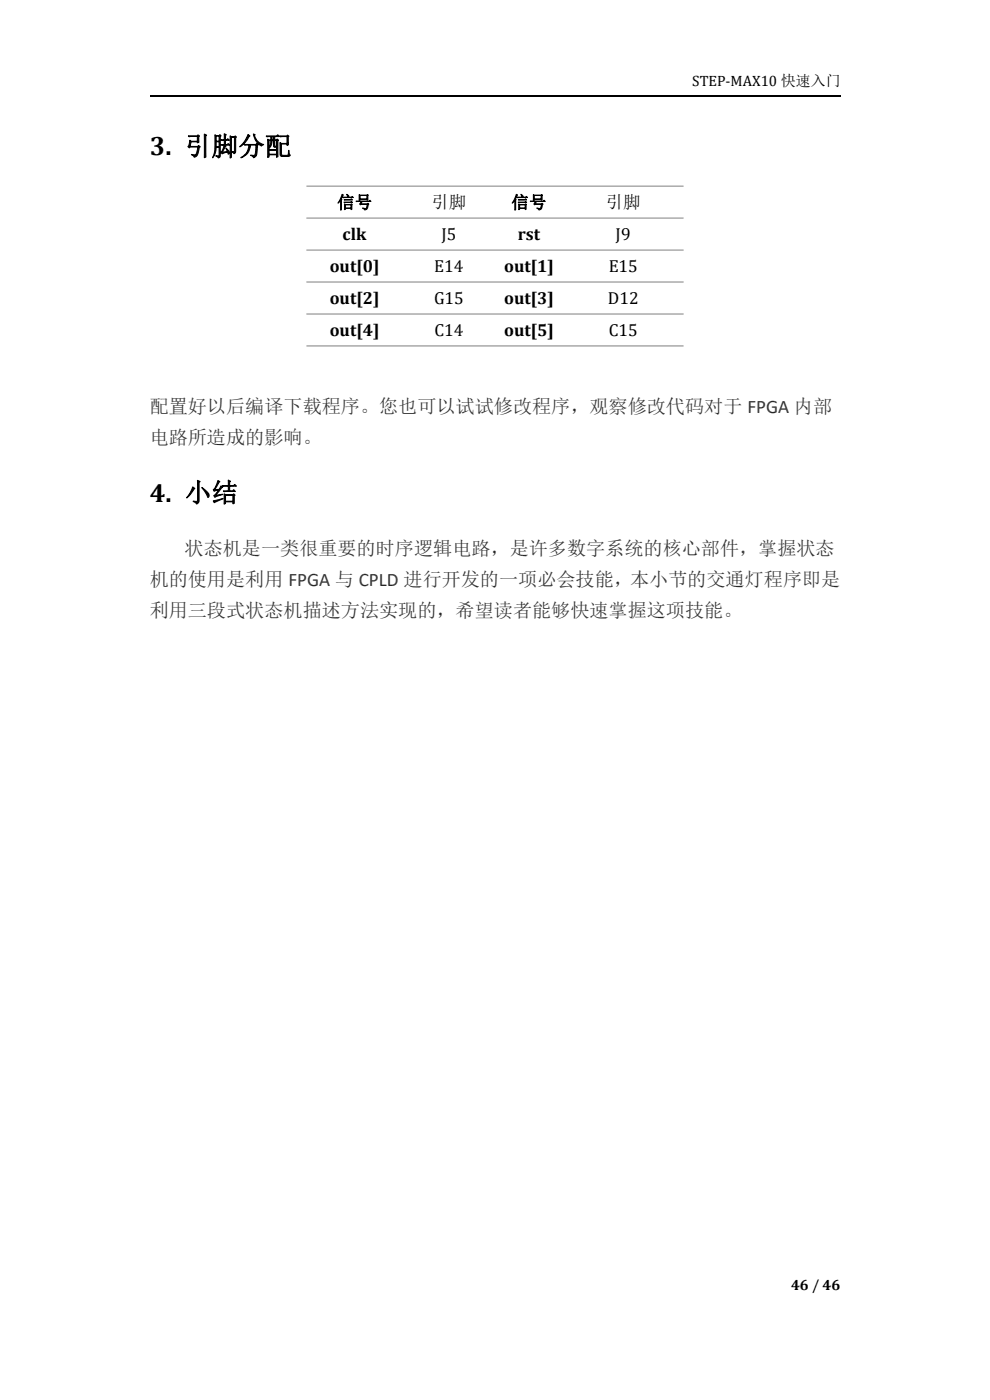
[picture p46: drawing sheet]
<svg xmlns="http://www.w3.org/2000/svg" width="210mm" height="297mm" viewBox="0 0 210 297" stroke-linecap="round" stroke-linejoin="round" font-family="sans-serif">
<defs><g id="words">
<g font-size="5.6">
<text x="31.7" y="32.9">3. 引脚分配</text>
<text x="31.7" y="106.4">4. 小结</text>
</g>
<g font-size="4.1" fill="#333">
<text x="31.7" y="87.6">配置好以后编译下载程序。您也可以试试修改程序，观察修改代码对于 FPGA 内部</text>
<text x="31.7" y="94.2">电路所造成的影响。</text>
<text x="39.2" y="117.7">状态机是一类很重要的时序逻辑电路，是许多数字系统的核心部件，掌握状态</text>
<text x="31.7" y="124.3">机的使用是利用 FPGA 与 CPLD 进行开发的一项必会技能，本小节的交通灯程序即是</text>
<text x="31.7" y="130.9">利用三段式状态机描述方法实现的，希望读者能够快速掌握这项技能。</text>
</g>
<g font-size="3.7">
<text x="71.5" y="44.2">信号</text>
<text x="91.5" y="44.2">引脚</text>
<text x="108.5" y="44.2">信号</text>
<text x="128.5" y="44.2">引脚</text>
<text x="72.7" y="51">clk</text>
<text x="93.6" y="51">J5</text>
<text x="109.9" y="51">rst</text>
<text x="130.6" y="51">J9</text>
<text x="69.9" y="57.8">out[0]</text>
<text x="92.1" y="57.8">E14</text>
<text x="106.9" y="57.8">out[1]</text>
<text x="129.1" y="57.8">E15</text>
<text x="69.9" y="64.6">out[2]</text>
<text x="92.1" y="64.6">G15</text>
<text x="106.9" y="64.6">out[3]</text>
<text x="128.9" y="64.6">D12</text>
<text x="69.9" y="71.3">out[4]</text>
<text x="92.2" y="71.3">C14</text>
<text x="106.9" y="71.3">out[5]</text>
<text x="129.1" y="71.3">C15</text>
</g>
<g font-size="3.2">
<text x="146.9" y="18.2">STEP-MAX10 快速入门</text>
<text x="167.8" y="273.6">46 / 46</text>
</g>
</g></defs>
<path d="M31.7 20.4h146.6" fill="none" stroke="#000" stroke-width=".25"/>
<path d="M31.7 73.5h146.6v9.4h-146.6z" fill-rule="evenodd" fill="#fff"/>
<path d="M65 39.5h80M65 46.3h80M65 53.1h80M65 59.8h80M65 66.6h80M65 73.4h80" fill="none" stroke="#7e7e7e" stroke-width=".21"/>
<g fill="#fff">
<path d="M31.7 82.9h146.6v6.6h-146.6z" fill-rule="evenodd"/>
<path d="M31.7 89.5h146.6v9.3h-146.6z" fill-rule="evenodd"/>
<path d="M31.7 112.9h146.6v6.6h-146.6z" fill-rule="evenodd"/>
<path d="M31.7 119.5h146.6v6.6h-146.6z" fill-rule="evenodd"/>
<path d="M31.7 126.1h146.6v9.4h-146.6z" fill-rule="evenodd"/>
</g>
<use href="#words"/>
</svg>
